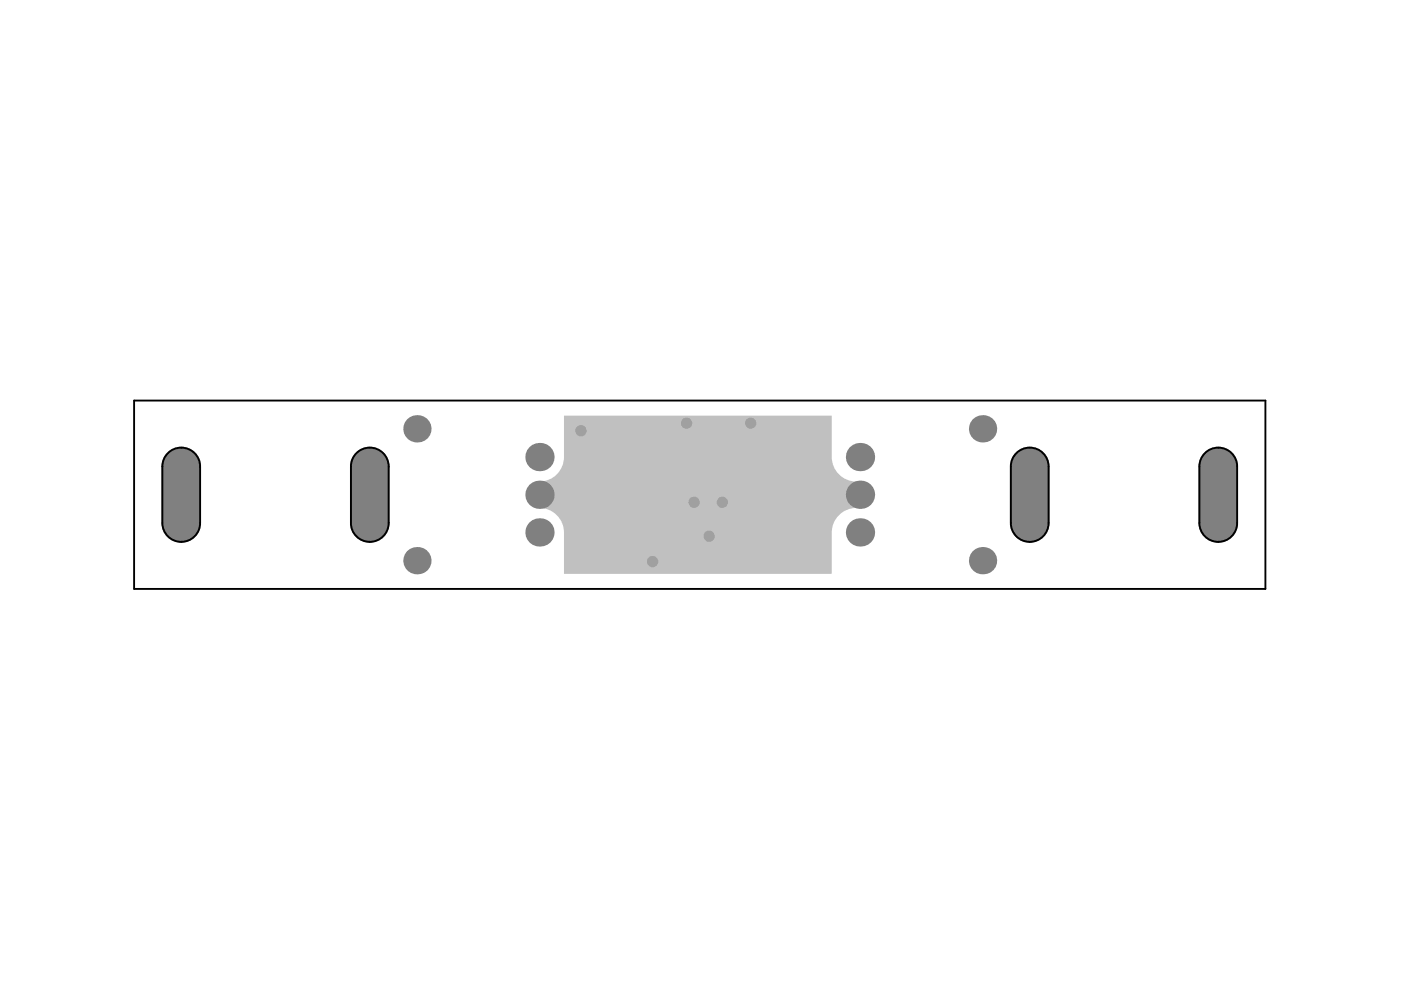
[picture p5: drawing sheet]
<svg xmlns="http://www.w3.org/2000/svg" width="297mm" height="210mm" viewBox="0 0 297 210" stroke-linecap="round" stroke-linejoin="round" font-family="sans-serif">
<path d="M119.6 88.1h56.7v8.8a5.3 5.3 0 0 0 6 5.2v5.6a5.3 5.3 0 0 0-6 5.2v8.8h-56.7v-8.8a5.2 5.2 0 0 0-5.2-5.2v-5.6a5.2 5.2 0 0 0 5.2-5.2z" fill="#c0c0c0"/>
<g fill="#a0a0a0">
<circle cx="123.2" cy="91.3" r="1.2"/>
<circle cx="138.4" cy="119.1" r="1.2"/>
<circle cx="150.4" cy="113.7" r="1.2"/>
<circle cx="159.2" cy="89.7" r="1.2"/>
<circle cx="145.6" cy="89.7" r="1.2"/>
<circle cx="153.2" cy="106.5" r="1.2"/>
<circle cx="147.2" cy="106.5" r="1.2"/>
<circle cx="114.4" cy="112.9" r="2.8"/>
<circle cx="114.4" cy="96.9" r="2.8"/>
<circle cx="114.4" cy="104.9" r="2.8"/>
<circle cx="182.3" cy="112.9" r="2.8"/>
<circle cx="182.3" cy="96.9" r="2.8"/>
<circle cx="182.3" cy="104.9" r="2.8"/>
</g>
<g fill="#808080">
<path d="M255 96.2a4.2 4.2 0 0 1 4.7-1.3 4.2 4.2 0 0 1 2.8 4v12a4 4 0 0 1-1 2.7 4.2 4.2 0 0 1-4.6 1.3 4.2 4.2 0 0 1-2.8-4v-12a4 4 0 0 1 .9-2.7z"/>
<path d="M75.2 96.2a4.2 4.2 0 0 1 4.6-1.3 4.2 4.2 0 0 1 2.8 4v12a4.2 4.2 0 0 1-4.2 4.2 4.2 4.2 0 0 1-4.2-4.2v-12a4 4 0 0 1 1-2.7z"/>
<path d="M35.2 96.2a4.2 4.2 0 0 1 4.6-1.3 4.2 4.2 0 0 1 2.8 4v12a4.2 4.2 0 0 1-4.2 4.2 4.2 4.2 0 0 1-4.2-4.2v-12a4 4 0 0 1 1-2.7z"/>
<path d="M215.1 96.2a4.2 4.2 0 0 1 4.6-1.3 4.2 4.2 0 0 1 2.8 4v12a4 4 0 0 1-.9 2.7 4.2 4.2 0 0 1-4.7 1.3 4.2 4.2 0 0 1-2.8-4v-12a4 4 0 0 1 1-2.7z"/>
<circle cx="88.4" cy="90.9" r="2.89"/>
<circle cx="114.4" cy="112.9" r="3"/>
<circle cx="114.4" cy="96.9" r="3"/>
<circle cx="114.4" cy="104.9" r="3"/>
<circle cx="88.4" cy="118.9" r="2.89"/>
<circle cx="208.3" cy="90.9" r="2.89"/>
<circle cx="208.3" cy="118.9" r="2.89"/>
<circle cx="182.3" cy="112.9" r="3"/>
<circle cx="182.3" cy="96.9" r="3"/>
<circle cx="182.3" cy="104.9" r="3"/>
</g>
<path d="M28.4 84.9h239.9v40h-239.9zM35.6 96.1a4 4 0 0 1 4.4-.9 4 4 0 0 1 2.4 3.7v12a4 4 0 0 1-4 4 4 4 0 0 1-4-4v-12a4 4 0 0 1 1.2-2.8zM75.6 96.1a4 4 0 0 1 4.3-.9 4 4 0 0 1 2.5 3.7v12a4 4 0 0 1-4 4 4 4 0 0 1-4-4v-12a4 4 0 0 1 1.2-2.8zM215.5 96.1a4 4 0 0 1 4.3-.9 4 4 0 0 1 2.5 3.7v12a4 4 0 0 1-4 4 4 4 0 0 1-4-4v-12a4 4 0 0 1 1.2-2.8zM255.5 96.1a4 4 0 0 1 4.3-.9 4 4 0 0 1 2.5 3.7v12a4 4 0 0 1-4 4 4 4 0 0 1-4-4v-12a4 4 0 0 1 1.2-2.8z" fill="none" stroke="#000" stroke-width=".4"/>
</svg>
